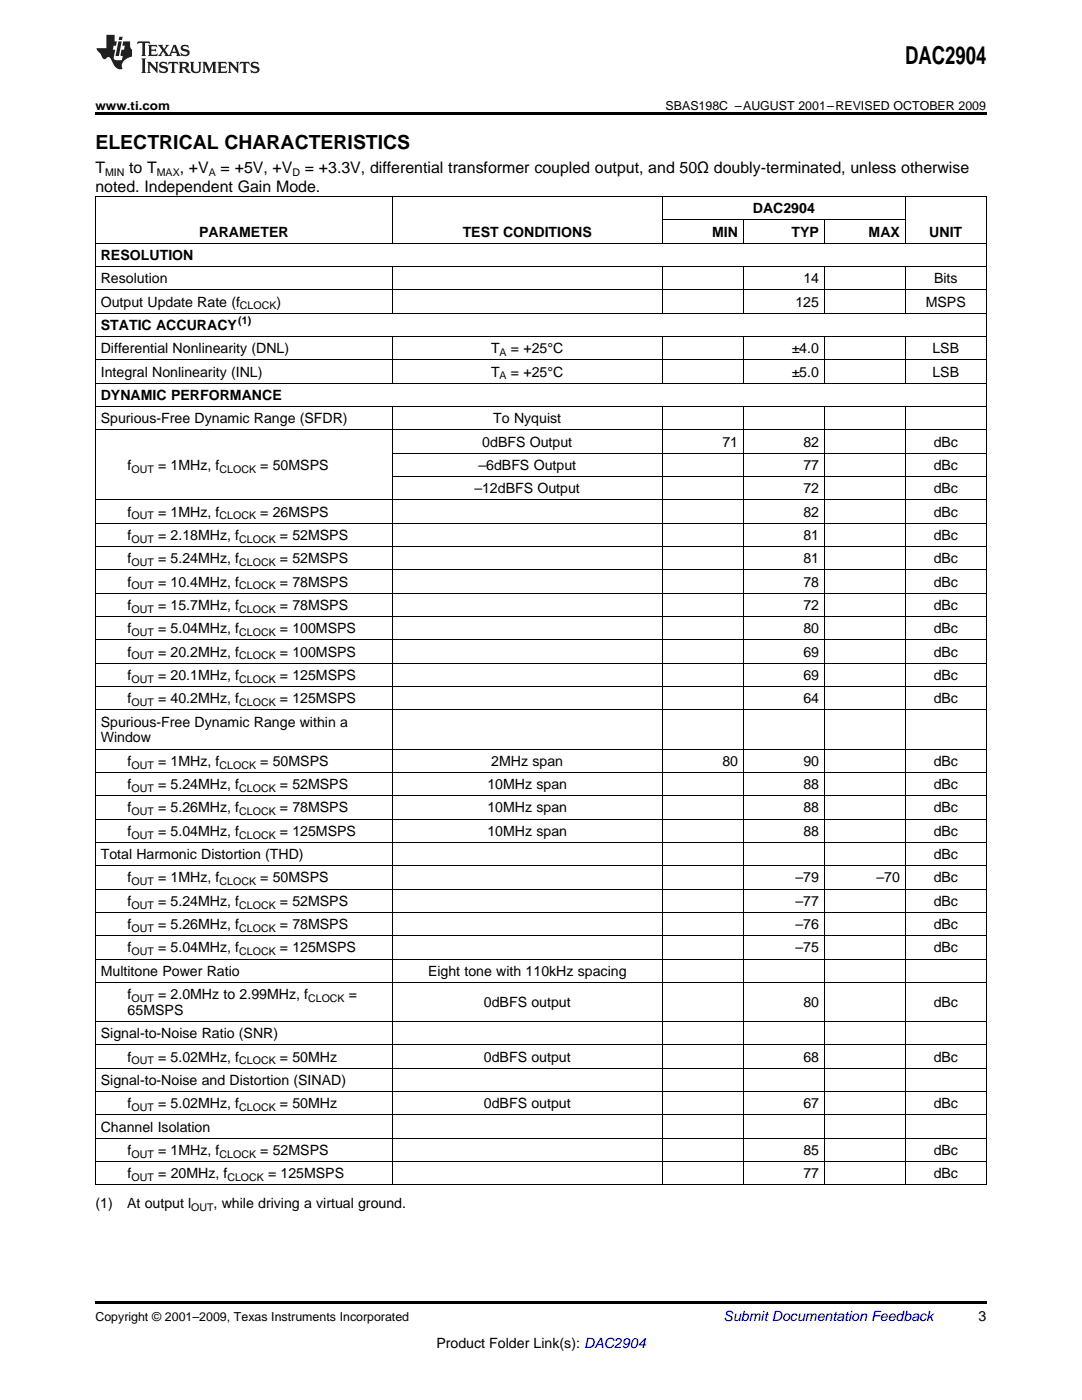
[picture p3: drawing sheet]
<svg xmlns="http://www.w3.org/2000/svg" width="216mm" height="279mm" viewBox="0 0 216 279" stroke-linecap="round" stroke-linejoin="round" font-family="sans-serif">
<defs><g id="words">
<text font-size="4.9" x="180.6" y="12.8">DAC2904</text>
<text font-size="3.9" x="19" y="29.7">ELECTRICAL CHARACTERISTICS</text>
<g font-size="3.2">
<text x="19" y="34.4">T</text>
<text x="25.8" y="34.4">to T</text>
<text x="35.9" y="34.4">, +V</text>
<text x="44" y="34.4">= +5V, +V</text>
<text x="60.8" y="34.4">= +3.3V, differential transformer coupled output, and 50Ω doubly-terminated, unless otherwise</text>
<text x="19" y="38.3">noted. Independent Gain Mode.</text>
</g>
<g font-size="2.8">
<text x="39.7" y="47.2">PARAMETER</text>
<text x="92.3" y="47.2">TEST CONDITIONS</text>
<text x="142.1" y="47.2">MIN</text>
<text x="150.2" y="42.5">DAC2904</text>
<text x="157.9" y="47.2">TYP</text>
<text x="173.3" y="47.2">MAX</text>
<text x="185.4" y="47.2">UNIT</text>
<text x="20.1" y="51.9">RESOLUTION</text>
<text x="20.1" y="56.5">Resolution</text>
<text x="160.3" y="56.5">14</text>
<text x="186.4" y="56.5">Bits</text>
<text x="20.1" y="61.2">Output Update Rate (f</text>
<text x="20.1" y="65.8">STATIC ACCURACY</text>
<text x="55.2" y="61.2">)</text>
<text x="158.7" y="61.2">125</text>
<text x="184.7" y="61.2">MSPS</text>
<text x="20.1" y="70.5">Differential Nonlinearity (DNL)</text>
<text x="98" y="70.5">T</text>
<text x="102" y="70.5">= +25°C</text>
<text x="158" y="70.5">±4.0</text>
<text x="186.1" y="70.5">LSB</text>
<text x="20.1" y="75.1">Integral Nonlinearity (INL)</text>
<text x="98" y="75.1">T</text>
<text x="102" y="75.1">= +25°C</text>
<text x="158" y="75.1">±5.0</text>
<text x="186.1" y="75.1">LSB</text>
<text x="20.1" y="79.8">DYNAMIC PERFORMANCE</text>
<text x="20.1" y="84.5">Spurious-Free Dynamic Range (SFDR)</text>
<text x="96.2" y="89.1">0dBFS Output</text>
<text x="98.4" y="84.5">To Nyquist</text>
<text x="144.1" y="89.1">71</text>
<text x="160.3" y="89.1">82</text>
<text x="186.3" y="89.1">dBc</text>
<text x="25.5" y="93.8">f</text>
<text x="31.5" y="93.8">= 1MHz, f</text>
<text x="51.9" y="93.8">= 50MSPS</text>
<text x="95.5" y="93.8">–6dBFS Output</text>
<text x="160.3" y="93.8">77</text>
<text x="186.3" y="93.8">dBc</text>
<text x="94.7" y="98.4">–12dBFS Output</text>
<text x="160.3" y="98.4">72</text>
<text x="186.3" y="98.4">dBc</text>
<text x="25.5" y="103.1">f</text>
<text x="25.5" y="107.7">f</text>
<text x="31.5" y="103.1">= 1MHz, f</text>
<text x="31.5" y="107.7">= 2.18MHz, f</text>
<text x="51.9" y="103.1">= 26MSPS</text>
<text x="55.8" y="107.7">= 52MSPS</text>
<text x="160.3" y="103.1">82</text>
<text x="160.3" y="107.7">81</text>
<text x="186.3" y="103.1">dBc</text>
<text x="186.3" y="107.7">dBc</text>
<text x="25.5" y="112.4">f</text>
<text x="31.5" y="112.4">= 5.24MHz, f</text>
<text x="55.8" y="112.4">= 52MSPS</text>
<text x="160.3" y="112.4">81</text>
<text x="186.3" y="112.4">dBc</text>
<text x="25.5" y="117.1">f</text>
<text x="31.5" y="117.1">= 10.4MHz, f</text>
<text x="55.8" y="117.1">= 78MSPS</text>
<text x="160.3" y="117.1">78</text>
<text x="186.3" y="117.1">dBc</text>
<text x="25.5" y="121.7">f</text>
<text x="31.5" y="121.7">= 15.7MHz, f</text>
<text x="55.8" y="121.7">= 78MSPS</text>
<text x="160.3" y="121.7">72</text>
<text x="186.3" y="121.7">dBc</text>
<text x="25.5" y="126.4">f</text>
<text x="25.5" y="131">f</text>
<text x="31.5" y="126.4">= 5.04MHz, f</text>
<text x="31.5" y="131">= 20.2MHz, f</text>
<text x="55.8" y="126.4">= 100MSPS</text>
<text x="55.8" y="131">= 100MSPS</text>
<text x="160.3" y="126.4">80</text>
<text x="160.3" y="131">69</text>
<text x="186.3" y="126.4">dBc</text>
<text x="186.3" y="131">dBc</text>
<text x="25.5" y="135.7">f</text>
<text x="31.5" y="135.7">= 20.1MHz, f</text>
<text x="55.8" y="135.7">= 125MSPS</text>
<text x="160.3" y="135.7">69</text>
<text x="186.3" y="135.7">dBc</text>
<text x="25.5" y="140.3">f</text>
<text x="31.5" y="140.3">= 40.2MHz, f</text>
<text x="55.8" y="140.3">= 125MSPS</text>
<text x="160.3" y="140.3">64</text>
<text x="186.3" y="140.3">dBc</text>
<text x="20.1" y="145">Spurious-Free Dynamic Range within a</text>
<text x="20.1" y="148.2">Window</text>
<text x="25.5" y="152.8">f</text>
<text x="31.5" y="152.8">= 1MHz, f</text>
<text x="51.9" y="152.8">= 50MSPS</text>
<text x="98" y="152.8">2MHz span</text>
<text x="144.1" y="152.8">80</text>
<text x="160.3" y="152.8">90</text>
<text x="186.3" y="152.8">dBc</text>
<text x="25.5" y="157.5">f</text>
<text x="31.5" y="157.5">= 5.24MHz, f</text>
<text x="55.8" y="157.5">= 52MSPS</text>
<text x="97.3" y="157.5">10MHz span</text>
<text x="160.3" y="157.5">88</text>
<text x="186.3" y="157.5">dBc</text>
<text x="25.5" y="162.1">f</text>
<text x="25.5" y="166.8">f</text>
<text x="31.5" y="162.1">= 5.26MHz, f</text>
<text x="31.5" y="166.8">= 5.04MHz, f</text>
<text x="55.8" y="162.1">= 78MSPS</text>
<text x="55.8" y="166.8">= 125MSPS</text>
<text x="97.3" y="162.1">10MHz span</text>
<text x="97.3" y="166.8">10MHz span</text>
<text x="160.3" y="162.1">88</text>
<text x="160.3" y="166.8">88</text>
<text x="186.3" y="162.1">dBc</text>
<text x="186.3" y="166.8">dBc</text>
<text x="20.1" y="171.4">Total Harmonic Distortion (THD)</text>
<text x="186.3" y="171.4">dBc</text>
<text x="25.5" y="176.1">f</text>
<text x="31.5" y="176.1">= 1MHz, f</text>
<text x="51.9" y="176.1">= 50MSPS</text>
<text x="158.7" y="176.1">–79</text>
<text x="174.9" y="176.1">–70</text>
<text x="186.3" y="176.1">dBc</text>
<text x="25.5" y="180.8">f</text>
<text x="25.5" y="185.4">f</text>
<text x="31.5" y="180.8">= 5.24MHz, f</text>
<text x="31.5" y="185.4">= 5.26MHz, f</text>
<text x="55.8" y="180.8">= 52MSPS</text>
<text x="55.8" y="185.4">= 78MSPS</text>
<text x="158.7" y="180.8">–77</text>
<text x="158.7" y="185.4">–76</text>
<text x="186.3" y="180.8">dBc</text>
<text x="186.3" y="185.4">dBc</text>
<text x="25.5" y="190.1">f</text>
<text x="31.5" y="190.1">= 5.04MHz, f</text>
<text x="55.8" y="190.1">= 125MSPS</text>
<text x="158.7" y="190.1">–75</text>
<text x="186.3" y="190.1">dBc</text>
<text x="20.1" y="194.7">Multitone Power Ratio</text>
<text x="85.4" y="194.7">Eight tone with 110kHz spacing</text>
<text x="25.5" y="199.4">f</text>
<text x="25.5" y="202.6">65MSPS</text>
<text x="31.5" y="199.4">= 2.0MHz to 2.99MHz, f</text>
<text x="69.6" y="199.4">=</text>
<text x="96.6" y="201">0dBFS output</text>
<text x="160.3" y="201">80</text>
<text x="186.3" y="201">dBc</text>
<text x="20.1" y="207.2">Signal-to-Noise Ratio (SNR)</text>
<text x="25.5" y="211.9">f</text>
<text x="31.5" y="211.9">= 5.02MHz, f</text>
<text x="55.8" y="211.9">= 50MHz</text>
<text x="96.6" y="211.9">0dBFS output</text>
<text x="160.3" y="211.9">68</text>
<text x="186.3" y="211.9">dBc</text>
<text x="20.1" y="216.5">Signal-to-Noise and Distortion (SINAD)</text>
<text x="25.5" y="221.2">f</text>
<text x="31.5" y="221.2">= 5.02MHz, f</text>
<text x="55.8" y="221.2">= 50MHz</text>
<text x="96.6" y="221.2">0dBFS output</text>
<text x="160.3" y="221.2">67</text>
<text x="186.3" y="221.2">dBc</text>
<text x="20.1" y="225.8">Channel Isolation</text>
<text x="25.5" y="230.5">f</text>
<text x="31.5" y="230.5">= 1MHz, f</text>
<text x="51.9" y="230.5">= 52MSPS</text>
<text x="160.3" y="230.5">85</text>
<text x="186.3" y="230.5">dBc</text>
<text x="25.5" y="235.2">f</text>
<text x="31.6" y="235.2">= 20MHz, f</text>
<text x="53.5" y="235.2">= 125MSPS</text>
<text x="160.3" y="235.2">77</text>
<text x="186.3" y="235.2">dBc</text>
<text x="19" y="241">(1)</text>
<text x="25.4" y="241">At output l</text>
<text x="42.6" y="241">, while driving a virtual ground.</text>
<text x="195.3" y="263.6">3</text>
<text x="87.1" y="269">Product Folder Link(s): DAC2904</text>
</g>
<text font-size="2.8" fill="#0000c8" x="144.4" y="263.6">Submit Documentation Feedback</text>
<g font-size="2.5">
<text x="19" y="21.9">www.ti.com.............................................................................................................................................. SBAS198C –AUGUST 2001–REVISED OCTOBER 2009</text>
<text x="19" y="263.6">Copyright © 2001–2009, Texas Instruments Incorporated</text>
</g>
<g font-size="2.1">
<text x="21" y="35.1">MIN</text>
<text x="31.3" y="35.1">MAX</text>
<text x="41.7" y="35.1">A</text>
<text x="58.3" y="35.1">D</text>
<text x="47.5" y="64.7">(1)</text>
<text x="47.9" y="61.7">CLOCK</text>
<text x="99.7" y="71">A</text>
<text x="99.7" y="75.7">A</text>
<text x="26.2" y="94.3">OUT</text>
<text x="43.8" y="94.3">CLOCK</text>
<text x="26.2" y="103.6">OUT</text>
<text x="43.8" y="103.6">CLOCK</text>
<text x="26.2" y="108.3">OUT</text>
<text x="26.2" y="113">OUT</text>
<text x="47.7" y="108.3">CLOCK</text>
<text x="47.7" y="113">CLOCK</text>
<text x="26.2" y="117.6">OUT</text>
<text x="47.7" y="117.6">CLOCK</text>
<text x="26.2" y="122.3">OUT</text>
<text x="47.7" y="122.3">CLOCK</text>
<text x="26.2" y="126.9">OUT</text>
<text x="26.2" y="131.6">OUT</text>
<text x="47.7" y="126.9">CLOCK</text>
<text x="47.7" y="131.6">CLOCK</text>
<text x="26.2" y="136.2">OUT</text>
<text x="47.7" y="136.2">CLOCK</text>
<text x="26.2" y="140.9">OUT</text>
<text x="47.7" y="140.9">CLOCK</text>
<text x="26.2" y="153.4">OUT</text>
<text x="43.8" y="153.4">CLOCK</text>
<text x="26.2" y="158">OUT</text>
<text x="47.7" y="158">CLOCK</text>
<text x="26.2" y="162.7">OUT</text>
<text x="26.2" y="167.4">OUT</text>
<text x="47.7" y="162.7">CLOCK</text>
<text x="47.7" y="167.4">CLOCK</text>
<text x="26.2" y="176.7">OUT</text>
<text x="43.8" y="176.7">CLOCK</text>
<text x="26.2" y="181.3">OUT</text>
<text x="26.2" y="186">OUT</text>
<text x="47.7" y="181.3">CLOCK</text>
<text x="47.7" y="186">CLOCK</text>
<text x="26.2" y="190.6">OUT</text>
<text x="47.7" y="190.6">CLOCK</text>
<text x="26.2" y="200">OUT</text>
<text x="61.5" y="200">CLOCK</text>
<text x="26.2" y="212.4">OUT</text>
<text x="47.7" y="212.4">CLOCK</text>
<text x="26.2" y="221.8">OUT</text>
<text x="47.7" y="221.8">CLOCK</text>
<text x="26.2" y="231.1">OUT</text>
<text x="43.8" y="231.1">CLOCK</text>
<text x="26.2" y="235.7">OUT</text>
<text x="45.4" y="235.7">CLOCK</text>
<text x="38.1" y="241.6">OUT</text>
</g>
</g></defs>
<g fill="#231f20">
<path d="M27.5 8.3l-.1 .5 .4-.2h.6v.1v2.1l-.2 .4h1l-.3-.4v-2.1l.1-.1h.5l.5 .2-.2-.5zM29.5 9l.2 .3v1.5l-.2 .4h1.8l.2-.6a1.04 1.04 0 0 1-1.3 .2v-.7h.6l.3 .2v-.6l-.3 .2h-.6v-.6l.8-.1 .4 .3-.2-.5zM31.5 9l.9 1.1-.9 1.1h.8l-.2-.2 .5-.7 .4 .7-.2 .2h1.5l-.1-.2 .1-.4h.9l.1 .4-.2 .2h1l-.3-.3-.7-1.9h-.5l-.9 2-.8-1 .9-1h-.8l.1 .3-.3 .5-.4-.6 .2-.2zM34.7 9.3l.4 1h-.7zM36.3 9.1a.63 .63 0 0 0-.2 .7 .63 .63 0 0 0 .6 .4l.6 .2 .1 .2a.75 .75 0 0 1-.7 .4 .75 .75 0 0 1-.6-.5l.1 .7 .1-.1a1.11 1.11 0 0 0 1.5-.6 1.13 1.13 0 0 0-1.2-.8l-.1-.4a1.04 1.04 0 0 1 1.2 .2l-.2-.5-.1 .1-.5-.2zM28.2 11.7l.2 .3v2.2l-.2 .4h1l-.3-.4v-2.2l.3-.3zM29.3 12.3l.3 .4v1.5l-.3 .4h.8l-.2-.4v-1.3l1.5 1.7v-1.9l.2-.4h-.7l.2 .4v.9l-1.1-1.3zM32 12.5a.62 .62 0 0 0-.2 .7 .62 .62 0 0 0 .6 .4l.6 .1 .1 .3a.76 .76 0 0 1-.7 .3 .76 .76 0 0 1-.6-.4l.1 .7 .1-.1a1.11 1.11 0 0 0 1.5-.6 1.13 1.13 0 0 0-1.2-.8l-.1-.4a1.04 1.04 0 0 1 1.2 .2l-.2-.6-.1 .1-.5-.1zM33.7 12.3l-.2 .7a.61 .61 0 0 1 .8-.4v1.6l-.2 .4h.9l-.2-.4v-1.6a.63 .63 0 0 1 .8 .4l-.2-.7zM35.6 12.3l.3 .4v1.5l-.3 .4h1l-.2-.2v-.8l.5 .2a.76 .76 0 0 0 1.2 .7l-1-1a.58 .58 0 0 0 .6-.5 .58 .58 0 0 0-.5-.6zM36.4 12.7l.1-.1a.45 .45 0 0 1 .5 .1 .45 .45 0 0 1 .1 .5l-.7 .2zM37.9 12.3l.2 .2a2.17 2.17 0 0 0 .3 1.9 .99 .99 0 0 0 1.6-.6v-1.1l.2-.4h-.7l.2 .2a1.92 1.92 0 0 1-.2 1.8 .6 .6 0 0 1-.9-.5v-1.1l.2-.4zM40.4 12.3l.2 .4v1.5l-.2 .4h.7l-.2-.4v-1.4l.8 1.8 .8-1.8v1.4l-.2 .4h.9l-.2-.4v-1.5l.2-.4h-.8l-.6 1.5-.6-1.5zM43.4 12.3l.2 .4v1.5l-.2 .4h1.8l.2-.6a1.04 1.04 0 0 1-1.3 .2v-.7h.5l.4 .2v-.6l-.4 .2h-.5v-.7h.8l.3 .3-.1-.6zM45.5 12.3l.2 .4v1.5l-.2 .4h.7l-.2-.4v-1.3l1.5 1.7v-1.9l.2-.4h-.7l.2 .4v.9l-1.1-1.3zM47.9 12.3l-.1 .7a.61 .61 0 0 1 .8-.4v1.6l-.3 .4h1l-.3-.4 .1-1.6a.63 .63 0 0 1 .7 .4l-.1-.7zM50.2 12.5a.62 .62 0 0 0-.2 .7 .62 .62 0 0 0 .6 .4l.6 .1 .2 .3a.76 .76 0 0 1-.8 .3 .76 .76 0 0 1-.6-.4l.1 .7 .2-.1a1.11 1.11 0 0 0 1.5-.6 1.13 1.13 0 0 0-1.3-.8l-.1-.4a1.04 1.04 0 0 1 1.2 .2l-.1-.6-.2 .1-.5-.1z"/>
<path d="M21.2 7v2.6h-1.9l.1 .4 .7 .9a.91 .91 0 0 0 1 .9 .56 .56 0 0 1 .5-.4 .56 .56 0 0 1 .5 .3l.4 .8a1.53 1.53 0 0 0 1.9 1.2 1.54 1.54 0 0 1 1-2.1l.9-.3v-1.4a1.52 1.52 0 0 1-.3-1.6h-1.4l-.2 .8h.5l-.2 .8h-.4l-.2 1v.2l.4 .1-.2 .8a1.93 1.93 0 0 1-1.6-.2l.3-1.9h-.5l.2-.8h.4l.2-.8h-.4v-1.3zM23.6 8.3l-.6 2.9h.7l.6-2.9zM23.8 7.3l-.1 .7h.6l.2-.7z"/>
</g>
<path d="M19 22.5h177.8v.5h-177.8zM19 259.7h177.8v.5h-177.8z" fill="#000"/>
<g fill="none" stroke="#000" stroke-width=".2">
<path d="M19 39.2h177.8M19.1 39.2v197.2M78.2 39.2v9.3M132.1 39.2v9.3M180.6 39.2v9.3M196.8 39.2v197.2M19 57.8h177.8M19 53.2h177.8M19 48.5h177.8M78.2 53.1v9.3M132.1 53.1v9.3M132.2 43.9h48.5"/>
<path d="M148.3 43.8v4.7M148.3 53.1v9.3M164.4 43.8v4.7M164.4 53.1v9.3M180.6 53.1v9.3M19 76.5h177.8M19 71.8h177.8M19 67.2h177.8M19 62.5h177.8M78.2 67.1v9.3M132.1 67.1v9.3M148.3 67.1v9.3"/>
<path d="M164.4 67.1v9.3M180.6 67.1v9.3M19 99.7h177.8M19 85.8h177.8M19 81.1h177.8M78.2 81.1v155.3M78.3 95.1h118.5M78.3 90.4h118.5M132.1 81.1v155.3M148.3 81.1v155.3M164.4 81.1v155.3M180.6 81.1v155.3"/>
<path d="M19 118.4h177.8M19 113.7h177.8M19 109.1h177.8M19 104.4h177.8M19 137h177.8M19 132.3h177.8M19 127.7h177.8M19 123h177.8M19 158.8h177.8M19 154.1h177.8M19 149.5h177.8M19 141.7h177.8"/>
<path d="M19 177.4h177.8M19 172.8h177.8M19 168.1h177.8M19 163.5h177.8M19 196.1h177.8M19 191.4h177.8M19 186.7h177.8M19 182.1h177.8M19 217.9h177.8M19 213.2h177.8M19 208.5h177.8M19 203.9h177.8"/>
<path d="M19 236.5h177.8M19 231.8h177.8M19 227.2h177.8M19 222.5h177.8"/>
</g>
<use href="#words"/>
</svg>
